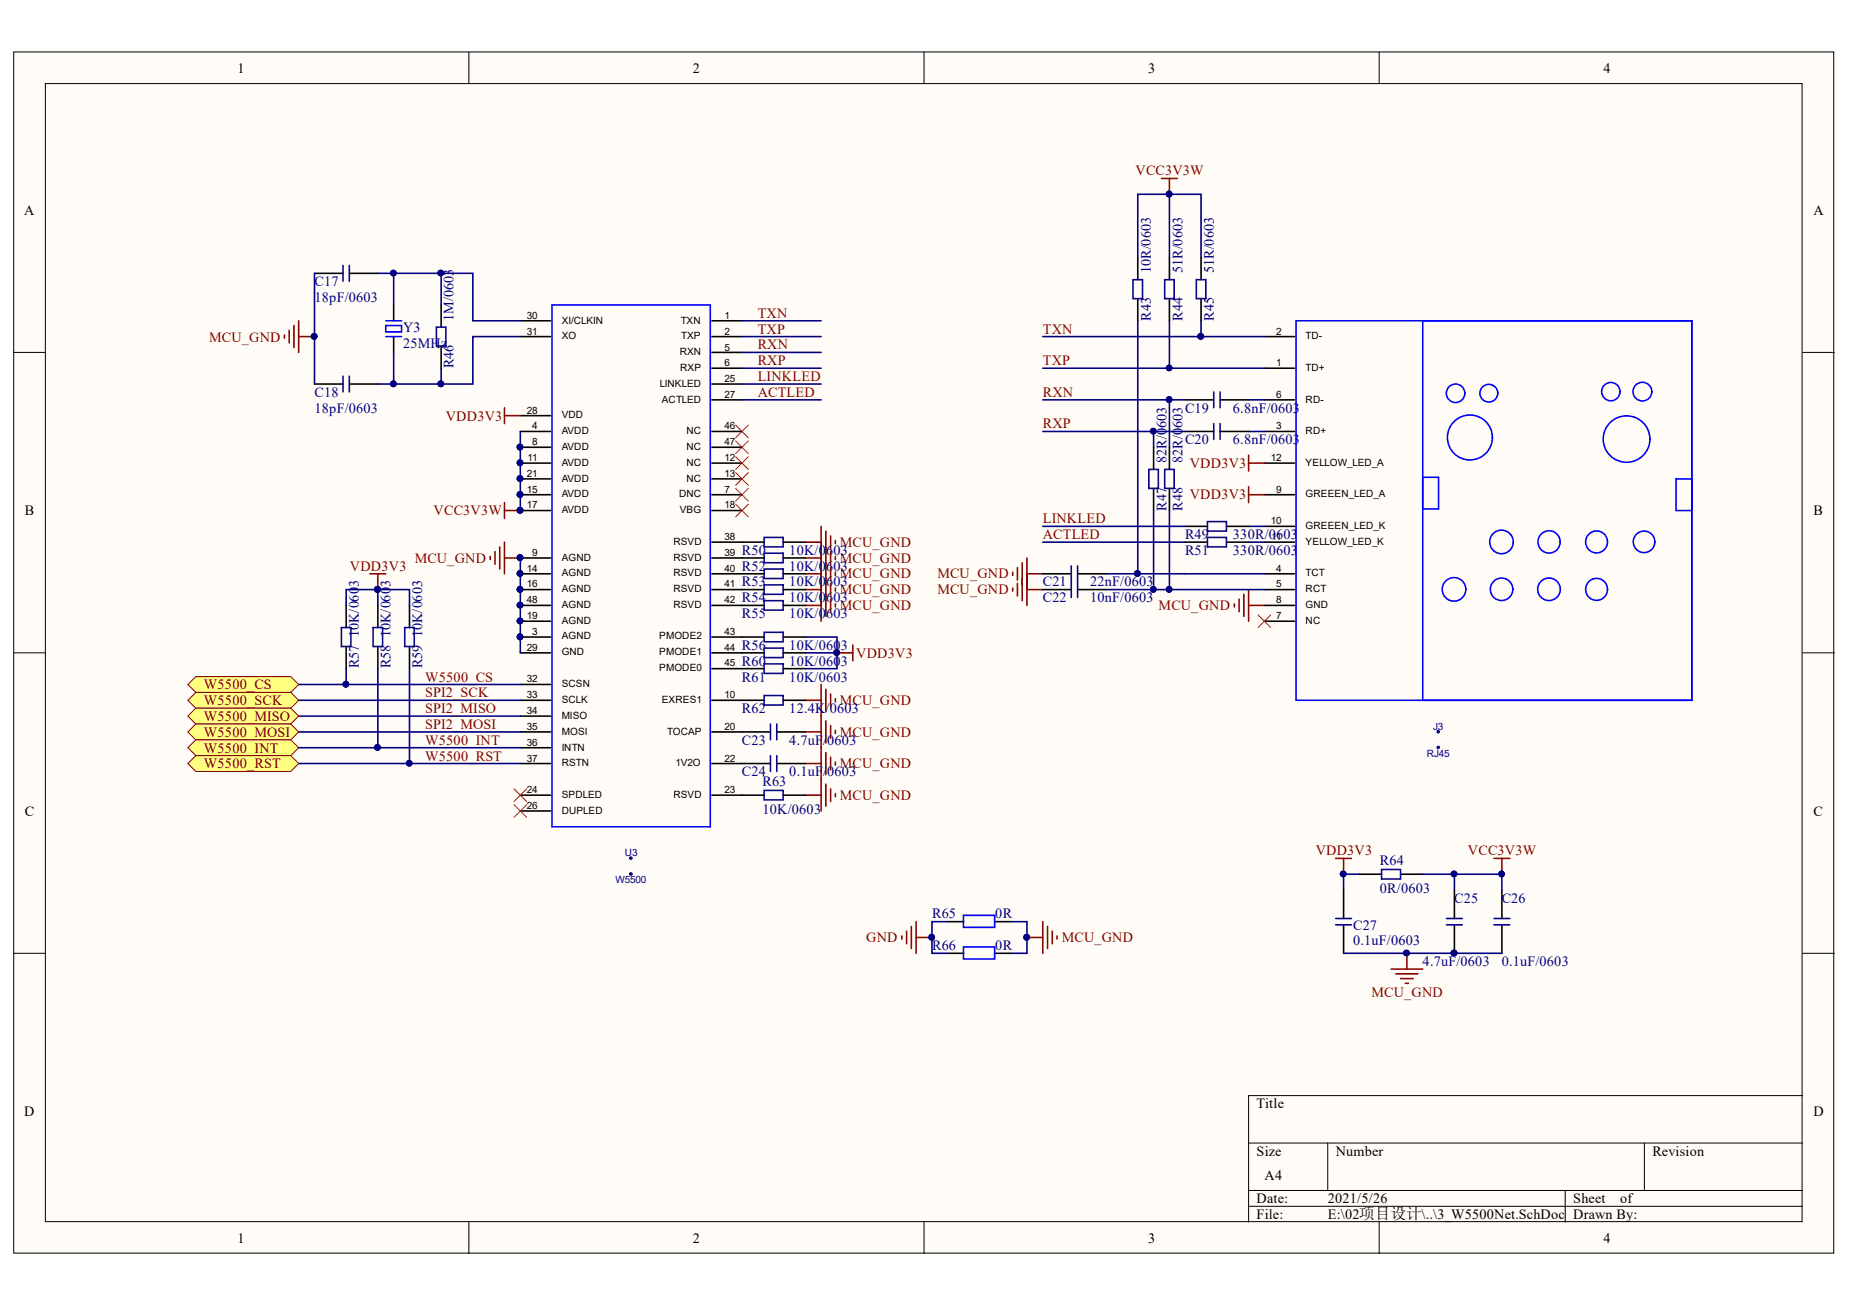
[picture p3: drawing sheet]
<svg xmlns="http://www.w3.org/2000/svg" width="297mm" height="210mm" viewBox="0 0 297 210" stroke-linecap="round" stroke-linejoin="round" font-family="sans-serif">
<defs><g id="words">
<g font-size="2.3">
<text x="38.2" y="11.7">1</text>
<text x="111.2" y="11.7">2</text>
<text x="184.3" y="11.7">3</text>
<text x="257.4" y="11.7">4</text>
<text x="3.9" y="34.5">A</text>
<text x="291.2" y="34.5">A</text>
<text x="4" y="82.8">B</text>
<text x="291.2" y="82.8">B</text>
<text x="4" y="131">C</text>
<text x="291.2" y="131">C</text>
<text x="3.9" y="179.3">D</text>
<text x="201.8" y="178">Title</text>
<text x="291.2" y="179.3">D</text>
<text x="201.8" y="185.6">Size</text>
<text x="214.5" y="185.6">Number</text>
<text x="265.3" y="185.6">Revision</text>
<text x="203" y="189.4">A4</text>
<text x="201.8" y="193.2">Date:</text>
<text x="201.8" y="195.8">File:</text>
<text x="213.2" y="193.2">2021/5/26</text>
<text x="213.2" y="195.8">E:\02项目设计\..\3_W5500Net.SchDoc</text>
<text x="252.6" y="193.2">Sheet</text>
<text x="252.6" y="195.8">Drawn By:</text>
<text x="260.2" y="193.2">of</text>
<text x="38.2" y="199.6">1</text>
<text x="111.2" y="199.6">2</text>
<text x="184.3" y="199.6">3</text>
<text x="257.4" y="199.6">4</text>
</g>
<g font-size="2.3" fill="#800000">
<text x="182.3" y="28.1">VCC3V3W</text>
<text x="121.7" y="51.1">TXN</text>
<text x="121.7" y="53.6">TXP</text>
<text x="167.4" y="53.6">TXN</text>
<text x="33.6" y="54.9">MCU_GND</text>
<text x="121.7" y="56.1">RXN</text>
<text x="121.7" y="58.7">RXP</text>
<text x="167.4" y="58.7">TXP</text>
<text x="121.7" y="61.2">LINKLED</text>
<text x="121.7" y="63.7">ACTLED</text>
<text x="167.4" y="63.7">RXN</text>
<text x="71.6" y="67.5">VDD3V3</text>
<text x="167.4" y="68.8">RXP</text>
<text x="191" y="75.1">VDD3V3</text>
<text x="69.6" y="82.8">VCC3V3W</text>
<text x="191" y="80.2">VDD3V3</text>
<text x="134.9" y="87.8">MCU_GND</text>
<text x="167.4" y="84">LINKLED</text>
<text x="167.4" y="86.6">ACTLED</text>
<text x="56.2" y="91.6">VDD3V3</text>
<text x="66.6" y="90.4">MCU_GND</text>
<text x="134.9" y="90.4">MCU_GND</text>
<text x="134.9" y="92.9">MCU_GND</text>
<text x="134.9" y="95.4">MCU_GND</text>
<text x="150.5" y="92.9">MCU_GND</text>
<text x="150.5" y="95.4">MCU_GND</text>
<text x="134.9" y="98">MCU_GND</text>
<text x="186" y="98">MCU_GND</text>
<text x="137.5" y="105.7">VDD3V3</text>
<text x="32.7" y="110.7">W5500_CS</text>
<text x="32.7" y="113.3">W5500_SCK</text>
<text x="68.3" y="112">SPI2_SCK</text>
<text x="68.3" y="109.5">W5500_CS</text>
<text x="134.9" y="113.3">MCU_GND</text>
<text x="32.7" y="115.8">W5500_MISO</text>
<text x="32.7" y="118.3">W5500_MOSI</text>
<text x="68.3" y="114.5">SPI2_MISO</text>
<text x="68.3" y="117.1">SPI2_MOSI</text>
<text x="68.3" y="119.6">W5500_INT</text>
<text x="134.9" y="118.3">MCU_GND</text>
<text x="32.7" y="120.9">W5500_INT</text>
<text x="32.7" y="123.4">W5500_RST</text>
<text x="68.3" y="122.1">W5500_RST</text>
<text x="134.9" y="123.4">MCU_GND</text>
<text x="134.9" y="128.5">MCU_GND</text>
<text x="211.2" y="137.4">VDD3V3</text>
<text x="235.7" y="137.4">VCC3V3W</text>
<text x="139.1" y="151.3">GND</text>
<text x="170.5" y="151.3">MCU_GND</text>
<text x="220.2" y="160.2">MCU_GND</text>
</g>
<g font-size="2.3" fill="#000080">
<text x="50.5" y="46">C17</text>
<text x="184.8" y="43.9" transform="rotate(-90 184.8 43.9)">10R/0603</text>
<text x="189.8" y="43.9" transform="rotate(-90 189.8 43.9)">51R/0603</text>
<text x="194.9" y="43.9" transform="rotate(-90 194.9 43.9)">51R/0603</text>
<text x="50.5" y="48.5">18pF/0603</text>
<text x="64.7" y="53.3">Y3</text>
<text x="72.8" y="51.5" transform="rotate(-90 72.8 51.5)">1M/0603</text>
<text x="184.8" y="51.5" transform="rotate(-90 184.8 51.5)">R43</text>
<text x="189.8" y="51.5" transform="rotate(-90 189.8 51.5)">R44</text>
<text x="194.9" y="51.5" transform="rotate(-90 194.9 51.5)">R45</text>
<text x="64.7" y="55.9">25MHz</text>
<text x="72.8" y="59.2" transform="rotate(-90 72.8 59.2)">R46</text>
<text x="50.5" y="63.7">C18</text>
<text x="50.5" y="66.3">18pF/0603</text>
<text x="187.3" y="68.8" transform="rotate(-90 187.3 68.8)">603</text>
<text x="189.8" y="68.8" transform="rotate(-90 189.8 68.8)">603</text>
<text x="190.3" y="66.3">C19</text>
<text x="190.3" y="71.3">C20</text>
<text x="198" y="66.3">6.8nF/0603</text>
<text x="198" y="71.3">6.8nF/0603</text>
<text x="187.3" y="74.4" transform="rotate(-90 187.3 74.4)">82R/0</text>
<text x="189.8" y="74.4" transform="rotate(-90 189.8 74.4)">82R/0</text>
<text x="187.3" y="82" transform="rotate(-90 187.3 82)">R47</text>
<text x="189.8" y="82" transform="rotate(-90 189.8 82)">R48</text>
<text x="119.1" y="89.1">R50</text>
<text x="126.7" y="89.1">10K/0</text>
<text x="132.6" y="89.1">6</text>
<text x="133.8" y="89.1">03</text>
<text x="190.3" y="86.6">R49</text>
<text x="190.3" y="89.1">R51</text>
<text x="198" y="86.6">330R/0603</text>
<text x="198" y="89.1">330R/0603</text>
<text x="57.6" y="94.2" transform="rotate(-90 57.6 94.2)">3</text>
<text x="62.7" y="94.2" transform="rotate(-90 62.7 94.2)">3</text>
<text x="119.1" y="91.6">R52</text>
<text x="119.1" y="94.2">R53</text>
<text x="126.7" y="91.6">10K/0</text>
<text x="126.7" y="94.2">10K/0</text>
<text x="132.6" y="91.6">6</text>
<text x="132.6" y="94.2">6</text>
<text x="133.8" y="91.6">03</text>
<text x="133.8" y="94.2">03</text>
<text x="167.4" y="94.2">C21</text>
<text x="175" y="94.2">22nF/0603</text>
<text x="119.1" y="96.7">R54</text>
<text x="119.1" y="99.2">R55</text>
<text x="126.7" y="96.7">10K/0</text>
<text x="126.7" y="99.2">10K/0603</text>
<text x="132.6" y="96.7">6</text>
<text x="133.8" y="96.7">03</text>
<text x="167.4" y="96.7">C22</text>
<text x="175" y="96.7">10nF/0603</text>
<text x="57.6" y="107.4" transform="rotate(-90 57.6 107.4)">R57</text>
<text x="57.6" y="102.3" transform="rotate(-90 57.6 102.3)">10K/060</text>
<text x="62.7" y="107.4" transform="rotate(-90 62.7 107.4)">R58</text>
<text x="62.7" y="102.3" transform="rotate(-90 62.7 102.3)">10K/060</text>
<text x="67.8" y="107.4" transform="rotate(-90 67.8 107.4)">R59</text>
<text x="67.8" y="102.3" transform="rotate(-90 67.8 102.3)">10K/0603</text>
<text x="119.1" y="104.4">R56</text>
<text x="119.1" y="106.9">R60</text>
<text x="126.7" y="104.4">10K/060</text>
<text x="126.7" y="106.9">10K/060</text>
<text x="135" y="104.4">3</text>
<text x="135" y="106.9">3</text>
<text x="119.1" y="109.5">R61</text>
<text x="126.7" y="109.5">10K/0603</text>
<text x="119.1" y="114.5">R62</text>
<text x="119.1" y="119.6">C23</text>
<text x="126.7" y="114.5">12.4K/0603</text>
<text x="126.7" y="119.6">4.7uF/0603</text>
<text x="119.1" y="124.7">C24</text>
<text x="126.7" y="124.7">0.1uF/0603</text>
<text x="122.4" y="126.2">R63</text>
<text x="122.4" y="130.8">10K/0603</text>
<text x="221.6" y="138.9">R64</text>
<text x="221.6" y="143.4">0R/0603</text>
<text x="149.7" y="147.5">R65</text>
<text x="159.8" y="147.5">0R</text>
<text x="217.3" y="149.3">C27</text>
<text x="233.5" y="145">C25</text>
<text x="241.1" y="145">C26</text>
<text x="149.7" y="152.6">R66</text>
<text x="159.8" y="152.6">0R</text>
<text x="217.3" y="151.8">0.1uF/0603</text>
<text x="228.4" y="155.1">4.7uF/0603</text>
<text x="241.1" y="155.1">0.1uF/0603</text>
</g>
<g font-size="1.6">
<text x="84.6" y="51.2">30</text>
<text x="84.6" y="53.8">31</text>
<text x="90.2" y="52">XI/CLKIN</text>
<text x="109.3" y="52">TXN</text>
<text x="116.3" y="51.2">1</text>
<text x="116.3" y="53.8">2</text>
<text x="204.9" y="53.8">2</text>
<text x="90.2" y="54.5">XO</text>
<text x="109.1" y="57.1">RXN</text>
<text x="109.2" y="59.6">RXP</text>
<text x="109.4" y="54.5">TXP</text>
<text x="116.3" y="56.3">5</text>
<text x="116.3" y="58.8">6</text>
<text x="204.9" y="58.8">1</text>
<text x="209.6" y="59.6">TD+</text>
<text x="209.6" y="54.5">TD-</text>
<text x="105.9" y="62.1">LINKLED</text>
<text x="106.3" y="64.7">ACTLED</text>
<text x="116.3" y="61.4">25</text>
<text x="116.3" y="63.9">27</text>
<text x="204.9" y="63.9">6</text>
<text x="209.6" y="64.7">RD-</text>
<text x="84.6" y="66.4">28</text>
<text x="85.4" y="69">4</text>
<text x="85.4" y="71.5">8</text>
<text x="90.2" y="69.7">AVDD</text>
<text x="90.2" y="67.2">VDD</text>
<text x="110.2" y="69.7">NC</text>
<text x="116.3" y="69">46</text>
<text x="116.3" y="71.5">47</text>
<text x="204.9" y="69">3</text>
<text x="209.6" y="69.7">RD+</text>
<text x="84.6" y="76.6">21</text>
<text x="84.7" y="74">11</text>
<text x="90.2" y="72.3">AVDD</text>
<text x="90.2" y="74.8">AVDD</text>
<text x="90.2" y="77.3">AVDD</text>
<text x="110.2" y="74.8">NC</text>
<text x="110.2" y="77.3">NC</text>
<text x="110.2" y="72.3">NC</text>
<text x="116.3" y="74">12</text>
<text x="116.3" y="76.6">13</text>
<text x="204.1" y="74">12</text>
<text x="209.6" y="74.8">YELLOW_LED_A</text>
<text x="84.6" y="79.1">15</text>
<text x="84.6" y="81.7">17</text>
<text x="90.2" y="79.9">AVDD</text>
<text x="90.2" y="82.4">AVDD</text>
<text x="109" y="79.9">DNC</text>
<text x="109.1" y="82.4">VBG</text>
<text x="116.3" y="79.1">7</text>
<text x="116.3" y="81.7">18</text>
<text x="204.9" y="79.1">9</text>
<text x="209.6" y="79.9">GREEEN_LED_A</text>
<text x="85.4" y="89.3">9</text>
<text x="108.1" y="87.5">RSVD</text>
<text x="116.3" y="86.7">38</text>
<text x="116.3" y="89.3">39</text>
<text x="204.1" y="84.2">10</text>
<text x="204.1" y="86.7">11</text>
<text x="209.6" y="84.9">GREEEN_LED_K</text>
<text x="209.6" y="87.5">YELLOW_LED_K</text>
<text x="84.6" y="91.8">14</text>
<text x="84.6" y="94.3">16</text>
<text x="90.2" y="90">AGND</text>
<text x="90.2" y="92.6">AGND</text>
<text x="90.2" y="95.1">AGND</text>
<text x="108.1" y="90">RSVD</text>
<text x="108.1" y="92.6">RSVD</text>
<text x="108.1" y="95.1">RSVD</text>
<text x="116.3" y="91.8">40</text>
<text x="116.3" y="94.3">41</text>
<text x="204.9" y="91.8">4</text>
<text x="204.9" y="94.3">5</text>
<text x="209.6" y="92.6">TCT</text>
<text x="209.6" y="95.1">RCT</text>
<text x="84.6" y="99.4">19</text>
<text x="84.6" y="96.9">48</text>
<text x="85.4" y="101.9">3</text>
<text x="90.2" y="100.2">AGND</text>
<text x="90.2" y="97.6">AGND</text>
<text x="108.1" y="97.6">RSVD</text>
<text x="116.3" y="96.9">42</text>
<text x="116.3" y="101.9">43</text>
<text x="204.9" y="99.4">7</text>
<text x="204.9" y="96.9">8</text>
<text x="209.6" y="100.2">NC</text>
<text x="209.6" y="97.6">GND</text>
<text x="84.6" y="104.5">29</text>
<text x="90.2" y="102.7">AGND</text>
<text x="90.2" y="105.2">GND</text>
<text x="105.8" y="102.7">PMODE2</text>
<text x="105.8" y="105.2">PMODE1</text>
<text x="105.8" y="107.8">PMODE0</text>
<text x="116.3" y="104.5">44</text>
<text x="116.3" y="107">45</text>
<text x="84.6" y="109.5">32</text>
<text x="84.6" y="112.2">33</text>
<text x="90.2" y="110.3">SCSN</text>
<text x="90.2" y="112.9">SCLK</text>
<text x="106.3" y="112.9">EXRES1</text>
<text x="116.3" y="112.2">10</text>
<text x="84.6" y="114.7">34</text>
<text x="84.6" y="117.2">35</text>
<text x="84.6" y="119.8">36</text>
<text x="90.2" y="115.5">MISO</text>
<text x="90.2" y="118">MOSI</text>
<text x="107.1" y="118">TOCAP</text>
<text x="116.3" y="117.2">20</text>
<text x="84.6" y="122.3">37</text>
<text x="90.2" y="120.5">INTN</text>
<text x="90.2" y="123.1">RSTN</text>
<text x="108.5" y="123.1">1V2O</text>
<text x="116.3" y="122.3">22</text>
<text x="84.6" y="127.4">24</text>
<text x="84.6" y="129.9">26</text>
<text x="90.2" y="128.1">SPDLED</text>
<text x="90.2" y="130.7">DUPLED</text>
<text x="108.1" y="128.1">RSVD</text>
<text x="116.3" y="127.4">23</text>
</g>
<g font-size="1.6" fill="#000080">
<text x="230.1" y="117.2">J3</text>
<text x="229.1" y="121.6">RJ45</text>
<text x="100.3" y="137.5">U3</text>
<text x="98.8" y="141.8">W5500</text>
</g>
</g></defs>
<g fill="#fffcf8" stroke="#000" stroke-width=".16">
<path d="M2.2 8.3h292.2v192.9h-292.2z"/>
<path d="M7.3 13.4h282v182.8h-282z"/>
</g>
<g fill="none" stroke="#000" stroke-width=".16">
<path d="M75.3 8.3v5.1M148.4 8.3v5.1M221.4 8.3v5.1M2.2 56.6h5.1M289.4 56.6h5.1M2.2 104.8h5.1M289.4 104.8h5.1M2.2 153.1h5.1M289.4 153.1h5.1M289.4 176h-88.9v20.3M75.3 196.3v5M148.4 196.3v5"/>
<path d="M200.5 183.6h88.9M200.5 191.2h88.9M200.5 193.7h88.9M213.2 183.6v7.6M221.4 196.3v5M251.3 191.2v5.1M264 183.6v7.6"/>
</g>
<g fill="none" stroke="#00f" stroke-width=".25">
<path d="M88.6 49h25.4v83.8h-25.4zM208.1 51.5h63.6v61h-63.6zM228.4 51.5v61M228.4 76.7h2.6v5h-2.6M271.7 76.9h-2.6v5.1h2.6"/>
<circle cx="233.7" cy="63.2" r="1.49"/>
<circle cx="236" cy="70.3" r="3.6"/>
<circle cx="239.1" cy="63.1" r="1.43"/>
<circle cx="258.6" cy="62.9" r="1.47"/>
<circle cx="261.2" cy="70.5" r="3.7"/>
<circle cx="263.7" cy="62.9" r="1.51"/>
<circle cx="233.5" cy="94.7" r="1.89"/>
<circle cx="241.1" cy="87" r="1.89"/>
<circle cx="241.1" cy="94.6" r="1.8"/>
<circle cx="248.7" cy="94.6" r="1.81"/>
<circle cx="248.7" cy="87" r="1.79"/>
<circle cx="256.3" cy="87" r="1.76"/>
<circle cx="256.3" cy="94.7" r="1.76"/>
<circle cx="264" cy="87" r="1.73"/>
</g>
<g fill="none" stroke="#000" stroke-width=".25">
<path d="M83.5 51.5h4.9M83.5 54.1h4.9M114.3 51.5h4.8M114.3 54.1h4.8M114.3 56.6h4.8M114.3 59.1h4.8M203 54.1h4.8M203 59.1h4.8M83.5 69.3h4.9M83.5 79.5h4.9M83.5 71.8h4.9M83.5 74.4h4.9"/>
<path d="M83.5 76.9h4.9M83.5 66.8h4.9M114.3 69.3h4.8M114.3 79.5h4.8M114.3 71.8h4.8M114.3 74.4h4.8M114.3 76.9h4.8M114.3 61.7h4.8M114.3 64.2h4.8M203 69.3h4.8M203 79.5h4.8M203 74.4h4.8"/>
<path d="M203 64.2h4.8M83.5 89.6h4.9M83.5 92.1h4.9M83.5 94.7h4.9M83.5 82h4.9M83.5 99.8h4.9M83.5 97.2h4.9M114.3 89.6h4.8M114.3 92.1h4.8M114.3 94.7h4.8M114.3 82h4.8M114.3 87.1h4.8"/>
<path d="M114.3 97.2h4.8M203 92.1h4.8M203 94.7h4.8M203 99.8h4.8M203 87.1h4.8M203 97.2h4.8M203 84.5h4.8M83.5 102.3h4.9M83.5 112.5h4.9M83.5 117.5h4.9M83.5 104.8h4.9M83.5 109.9h4.9"/>
<path d="M83.5 115h4.9M114.3 102.3h4.8M114.3 112.5h4.8M114.3 117.5h4.8M114.3 104.8h4.8M114.3 107.4h4.8M83.5 122.6h4.9M83.5 127.7h4.9M83.5 130.2h4.9M83.5 120.1h4.9M114.3 122.6h4.8M114.3 127.7h4.8"/>
</g>
<g fill="#000080" stroke="#000080" stroke-width=".16">
<circle cx="83.5" cy="102.3" r=".46"/>
<circle cx="83.5" cy="71.8" r=".46"/>
<circle cx="83.5" cy="89.6" r=".46"/>
<circle cx="83.5" cy="74.3" r=".46"/>
<circle cx="83.5" cy="92.1" r=".46"/>
<circle cx="83.5" cy="79.4" r=".46"/>
<circle cx="83.5" cy="94.7" r=".46"/>
<circle cx="83.5" cy="81.9" r=".46"/>
<circle cx="83.5" cy="99.7" r=".46"/>
<circle cx="83.5" cy="76.9" r=".46"/>
<circle cx="83.5" cy="97.2" r=".46"/>
<circle cx="101.3" cy="137.8" r=".21"/>
<circle cx="101.3" cy="140.4" r=".22"/>
<circle cx="63.2" cy="61.6" r=".46"/>
<circle cx="70.8" cy="61.6" r=".47"/>
<circle cx="55.5" cy="109.9" r=".46"/>
<circle cx="60.6" cy="120" r=".46"/>
<circle cx="65.7" cy="122.6" r=".46"/>
<circle cx="60.6" cy="94.7" r=".47"/>
<circle cx="230.9" cy="117.5" r=".21"/>
<circle cx="230.9" cy="120" r=".2"/>
<circle cx="187.7" cy="59.1" r=".46"/>
<circle cx="192.8" cy="54" r=".47"/>
<circle cx="185.2" cy="69.2" r=".46"/>
<circle cx="187.7" cy="64.2" r=".46"/>
<circle cx="187.7" cy="94.7" r=".46"/>
<circle cx="185.2" cy="94.7" r=".46"/>
<circle cx="187.7" cy="31.2" r=".46"/>
<circle cx="215.7" cy="140.3" r=".46"/>
<circle cx="233.5" cy="140.3" r=".46"/>
<circle cx="241.1" cy="140.3" r=".46"/>
<circle cx="182.6" cy="92.1" r=".46"/>
</g>
<g fill="none" stroke="#000080" stroke-width=".25">
<path d="M187.8 31.2v10.2M70.8 59.1v2.6M119.1 51.5h12.7M119.1 54.1h12.7M119.1 56.6h12.7M119.1 59.1h12.7M167.4 54.1h35.6M167.4 59.1h35.6M182.7 51.5v40.6M187.8 51.5v7.6M192.8 51.5v2.6M60.7 61.7h2.5"/>
<path d="M83.5 69.3v12.7M119.1 61.7h12.7M119.1 64.2h12.7M185.2 69.3v2.5M187.8 64.2v7.6M200.5 64.2h2.5M200.5 69.3h2.5M60.7 97.2v-2.5h5v2.5M60.7 94.7h-5.1v2.5M167.4 84.5h22.9M167.4 87.1h22.9M185.2 82v12.7"/>
<path d="M187.8 82v12.7M190.3 92.1h12.7M200.5 84.5h2.5M200.5 87.1h2.5M48 112.5h35.5M48 115h35.5M48 117.5h35.5M55.6 107.4v2.5M60.7 107.4v12.7M65.7 107.4v15.2M218.3 140.4h-2.6v2.5M233.5 140.4v2.5"/>
</g>
<path d="M186.5 28.7h2.5M187.8 28.7v2.5M81 80.7v2.6M81 82h2.5M239.9 137.9h2.5M241.1 137.9v2.5" fill="none" stroke="#800000" stroke-width=".25"/>
<g fill="none" stroke="#f00" stroke-width=".16">
<path d="M118.1 68.3l2 2M118.1 70.8l2 2M118.1 73.4l2 2M118.1 75.9l2 2M118.1 78.4l2 2.1M120.1 68.3l-2 2M120.1 70.8l-2 2M120.1 73.4l-2 2M120.1 75.9l-2 2M120.1 78.4l-2 2.1M118.1 81l2 2M120.1 81l-2 2"/>
<path d="M202 98.8l2 2M204 98.8l-2 2M82.5 126.7l2.1 2M82.5 129.2l2.1 2.1M84.6 126.7l-2.1 2M84.6 129.2l-2.1 2.1"/>
</g>
<g fill="#ffff80" stroke="#800000" stroke-width=".16">
<path d="M30.2 109.9l1.2-1.2h15.3l1.3 1.2-1.3 1.3h-15.3z" fill-rule="evenodd"/>
<path d="M30.2 112.5l1.2-1.3h15.3l1.3 1.3-1.3 1.2h-15.3z" fill-rule="evenodd"/>
<path d="M30.2 115l1.2-1.3h15.3l1.3 1.3-1.3 1.3h-15.3z" fill-rule="evenodd"/>
<path d="M30.2 117.5l1.2-1.2h15.3l1.3 1.2-1.3 1.3h-15.3z" fill-rule="evenodd"/>
<path d="M30.2 120.1l1.2-1.3h15.3l1.3 1.3-1.3 1.3h-15.3z" fill-rule="evenodd"/>
<path d="M30.2 122.6l1.2-1.2h15.3l1.3 1.2-1.3 1.3h-15.3z" fill-rule="evenodd"/>
</g>
<g fill="none" stroke="#000080" stroke-width=".25">
<path d="M50.5 43.9v17.8M60.7 43.9h10.1v5.1M63.2 43.9v5.1M70.8 43.9h5.1v7.6h7.6M83.5 54.1h-7.6v7.6h-12.7v-5.1M182.7 41.4v-10.2h10.1v10.2M167.4 64.2h22.9M167.4 69.3h22.9M83.5 89.6v15.2M177.6 92.1h12.7M177.6 94.7h25.4M48 109.9h35.5"/>
<path d="M129.3 102.3h5.1v5.1h-5.1M129.3 104.8h5.1M48 120.1h35.5M48 122.6h35.5M152.2 148h-2.6v5.1h2.6M162.3 148h2.6v5.1h-2.6M215.7 153.1h25.4M228.4 140.4h12.7v2.5"/>
</g>
<g fill="#000080" stroke="#000080" stroke-width=".16">
<circle cx="60.6" cy="120" r=".46"/>
<circle cx="83.5" cy="89.6" r=".46"/>
<circle cx="83.5" cy="92.1" r=".46"/>
<circle cx="83.5" cy="94.7" r=".46"/>
<circle cx="83.5" cy="97.2" r=".46"/>
<circle cx="83.5" cy="99.7" r=".46"/>
<circle cx="83.5" cy="102.3" r=".46"/>
<circle cx="50.4" cy="54" r=".47"/>
<circle cx="225.8" cy="153" r=".46"/>
<circle cx="187.7" cy="31.2" r=".46"/>
<circle cx="187.7" cy="64.2" r=".46"/>
<circle cx="185.2" cy="69.2" r=".46"/>
<circle cx="182.6" cy="92.1" r=".46"/>
<circle cx="187.7" cy="94.7" r=".46"/>
<circle cx="185.2" cy="94.7" r=".46"/>
<circle cx="233.5" cy="140.3" r=".46"/>
<circle cx="241.1" cy="140.3" r=".46"/>
<circle cx="233.5" cy="153" r=".46"/>
<circle cx="55.5" cy="109.9" r=".46"/>
<circle cx="65.7" cy="122.6" r=".46"/>
<circle cx="70.8" cy="43.8" r=".46"/>
<circle cx="63.2" cy="43.8" r=".46"/>
<circle cx="70.8" cy="61.6" r=".47"/>
<circle cx="63.2" cy="61.6" r=".46"/>
<circle cx="60.6" cy="94.7" r=".47"/>
<circle cx="215.7" cy="140.3" r=".46"/>
<circle cx="149.6" cy="150.5" r=".46"/>
<circle cx="164.8" cy="150.5" r=".46"/>
<circle cx="134.3" cy="104.8" r=".46"/>
</g>
<g fill="none" stroke="#800000" stroke-width=".25">
<path d="M45.7 53.8v.5M46.4 53v2.1M47.2 52.3v3.5M48 51.5v5.1M48 54.1h2.5M81 65.5v2.5M81 66.8h2.5M200.5 73.1v2.5M200.5 78.2v2.5M200.5 74.4h2.5M200.5 79.5h2.5M59.4 92.1h2.5"/>
<path d="M60.7 92.1v2.6M78.7 89.4v.5M79.5 88.6v2M80.2 87.8v3.6M81 89.6h2.5M81 87.1v5M129.3 87.1h2.5M129.3 89.6h2.5M129.3 92.1h2.5M129.3 94.7h2.5M129.3 97.2h2.5M131.8 84.5v15.3"/>
<path d="M132.6 85.3v13.7M133.4 86.1v2M133.4 88.6v2M133.4 91.1v2.1M133.4 93.7v2M133.4 96.2v2M134.1 86.8v.5M134.1 89.4v.5M134.1 91.9v.5M134.1 94.4v.5M134.1 97v.5M162.6 91.9v.5"/>
<path d="M162.6 94.4v.5M163.4 91.1v2.1M163.4 93.7v2M164.1 90.4v6.1M164.9 92.1h2.5M164.9 94.7h2.5M164.9 89.6v7.6M198.2 97v.5M198.9 96.2v2M199.7 95.5v3.5M200.5 97.2h2.5M200.5 94.7v5.1"/>
<path d="M129.3 112.5h2.5M129.3 117.5h2.5M131.8 109.9v20.3M132.6 110.7v3.5M132.6 115.8v3.5M133.4 111.5v2M133.4 116.5v2.1M134.1 112.2v.5M134.1 117.3v.5M134.4 104.8h2.5M136.9 103.6v2.5M129.3 122.6h2.5"/>
<path d="M129.3 127.7h2.5M132.6 120.8v3.6M132.6 125.9v3.6M133.4 121.6v2M133.4 126.7v2M134.1 122.4v.5M134.1 127.4v.6M214.5 137.9h2.5M215.7 137.9v2.5M144.8 150.3v.5M145.6 149.5v2.1M146.3 148.8v3.5"/>
<path d="M147.1 148v5.1M147.1 150.6h2.5M164.9 150.6h2.5M167.4 148v5.1M168.2 148.8v3.5M169 149.5v2.1M169.7 150.3v.5M223.4 155.6h5M224.1 156.4h3.6M224.9 157.2h2M225.6 157.9h.5M225.9 153.1v2.5"/>
</g>
<g fill="none" stroke="#000" stroke-width=".25">
<path d="M50.5 43.9h4.6M56.1 43.9h4.6M63.2 49v2.5M63.2 54.1v2.5M70.8 49v3.5M70.8 55.6v3.5M182.7 41.4v3.5M182.7 48v3.5M187.8 41.4v3.5M187.8 48v3.5M192.8 41.4v3.5M192.8 48v3.5"/>
<path d="M50.5 61.7h4.6M56.1 61.7h4.6M185.2 71.8v3.6M185.2 78.4v3.6M187.8 71.8v3.6M187.8 78.4v3.6M190.3 64.2h4.6M190.3 69.3h4.6M195.9 64.2h4.6M195.9 69.3h4.6M55.6 97.2v3.6M60.7 97.2v3.6"/>
<path d="M65.7 97.2v3.6M119.1 87.1h3.6M119.1 89.6h3.6M119.1 92.1h3.6M119.1 94.7h3.6M119.1 97.2h3.6M125.7 87.1h3.6M125.7 89.6h3.6M125.7 92.1h3.6M125.7 94.7h3.6M125.7 97.2h3.6M167.4 92.1h4.6"/>
<path d="M167.4 94.7h4.6M173 92.1h4.6M173 94.7h4.6M190.3 84.5h3.6M190.3 87.1h3.6M196.9 84.5h3.6M196.9 87.1h3.6M55.6 103.8v3.6M60.7 103.8v3.6M65.7 103.8v3.6M119.1 102.3h3.6M119.1 104.8h3.6"/>
<path d="M119.1 107.4h3.6M119.1 112.5h3.6M119.1 117.5h4.6M124.7 117.5h4.6M125.7 102.3h3.6M125.7 104.8h3.6M125.7 107.4h3.6M125.7 112.5h3.6M119.1 127.7h3.6M119.1 122.6h4.6M124.7 122.6h4.6M125.7 127.7h3.6"/>
<path d="M152.2 148h2.5M152.2 153.1h2.5M159.8 148h2.5M159.8 153.1h2.5M215.7 142.9v4.6M215.7 148.5v4.6M218.3 140.4h3.5M224.9 140.4h3.5M233.5 142.9v4.6M233.5 148.5v4.6M241.1 142.9v4.6M241.1 148.5v4.6"/>
</g>
<g fill="none" stroke="#0c0087" stroke-width=".25">
<path d="M55.1 42.6v2.6M56.1 42.6v2.6M70.1 52.5h1.5v3.1h-1.5zM181.9 44.9h1.5v3.1h-1.5zM187 44.9h1.5v3.1h-1.5zM192.1 44.9h1.5v3.1h-1.5zM55.1 60.4v2.5M56.1 60.4v2.5M184.5 75.4h1.5v3h-1.5zM187 75.4h1.5v3h-1.5zM194.9 62.9v2.6M194.9 68v2.6"/>
<path d="M195.9 62.9v2.6M195.9 68v2.6M122.7 86.3h3v1.5h-3zM122.7 88.8h3v1.6h-3zM122.7 91.4h3v1.5h-3zM122.7 93.9h3v1.6h-3zM122.7 96.5h3v1.5h-3zM172 90.9v5.1M173 90.9v5.1M193.9 83.8h3v1.5h-3zM193.9 86.3h3v1.5h-3zM54.8 100.8h1.5v3h-1.5z"/>
<path d="M59.9 100.8h1.5v3h-1.5zM65 100.8h1.5v3h-1.5zM122.7 101.5h3v1.6h-3zM122.7 104.1h3v1.5h-3zM122.7 106.6h3v1.5h-3zM122.7 111.7h3v1.5h-3zM123.7 116.3v2.5M124.7 116.3v2.5M122.7 126.9h3v1.6h-3zM123.7 121.4v2.5M124.7 121.4v2.5M221.8 139.6h3.1v1.6h-3.1z"/>
<path d="M214.5 148.5h2.5M214.5 147.5h2.5M232.2 148.5h2.6M232.2 147.5h2.6M239.9 148.5h2.5M239.9 147.5h2.5"/>
</g>
<path d="M61.9 52.3h2.6v1h-2.6zM61.9 54.1h2.6M61.9 51.5h2.6M154.7 147h5v1.9h-5zM154.7 152.1h5v1.9h-5z" fill="none" stroke="#00f" stroke-width=".25"/>
<use href="#words"/>
</svg>
